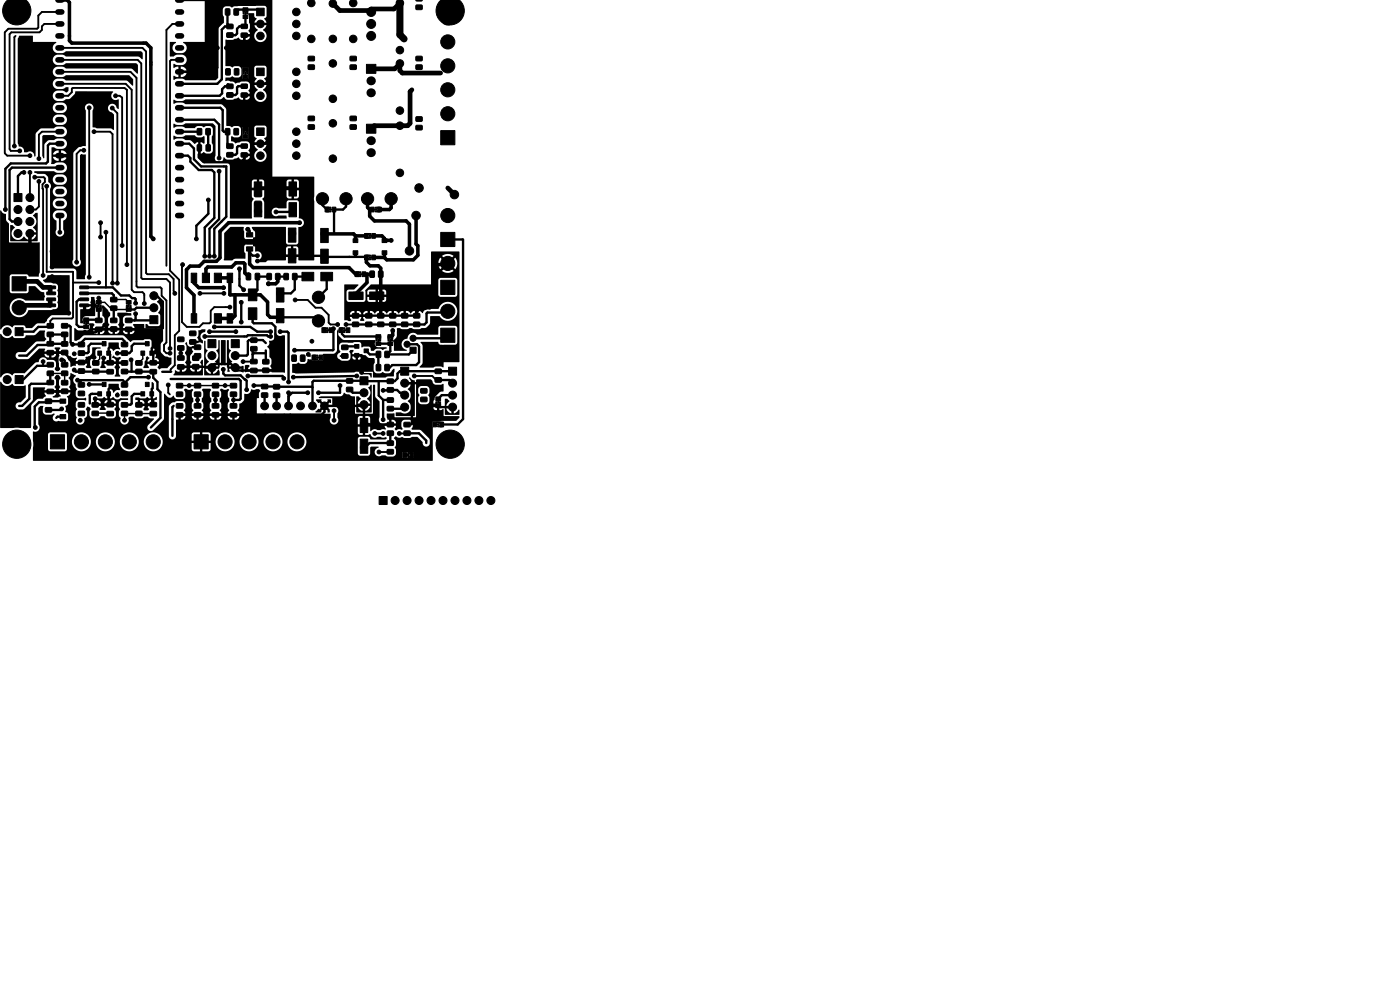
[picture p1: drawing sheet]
<svg xmlns="http://www.w3.org/2000/svg" width="297mm" height="210mm" viewBox="0 0 297 210" stroke-linecap="round" stroke-linejoin="round" font-family="sans-serif">
<g fill="#000" stroke="#000" stroke-width=".21">
<path d="M88.2 -.1l1.4 .1-.2 .2h-1zM1.2 .4l.5-.5h3.7a3 3 0 0 1 .5 4.3 3 3 0 0 1-4.2 .4 3 3 0 0 1-.5-4.2zM47.8 1.9l.7-.1 .3 .2v1l-.2 .2h-.6l-.2-.1zM47.9 14.6l.7-.1 .3 .2v1l-.2 .2h-.6l-.2-.1zM48.1 5.2l1.2-.1 .2 .3-.1 .6-.2 .1h-1l-.1-.2zM48.1 7l1.2-.1 .2 .3-.1 .6-.2 .2-1-.1-.1-.2zM48.1 17.9l1.2-.1 .2 .3-.1 .6-.2 .1h-1l-.1-.2zM48.1 19.7l1.2-.1 .2 .3-.1 .6-.2 .2-1-.1-.1-.2zM49.7 1.9l.7-.1 .2 .2v1l-.1 .2h-.7l-.2-.1zM49.7 14.6l.8-.1 .2 .2v1l-.2 .2h-.6l-.2-.1zM51.6 1.7h1v.7h-1zM51.6 1.9h.2v1h-.2z"/>
<path d="M51.6 3.2h1v.7h-1zM51.6 14.4h1v.7h-1zM51.6 14.6h.2v1h-.2zM51.6 15.9h1v.7h-1zM52 2.6h.2v1h-.2zM52 15.3h.2v1h-.2zM51.2 5.2l1.2-.1 .1 .2v.6l-.2 .2h-1l-.2-.3zM51.2 7h1.2l.1 .2v.6l-.2 .2-1-.1-.2-.2zM51.2 17.9l1.2-.1 .1 .2v.6l-.2 .2h-1l-.2-.3zM51.2 19.7h1.2l.1 .2v.6l-.2 .2-1-.1-.2-.2zM52.3 1.9h.3v1h-.3zM52.3 14.6h.3v1h-.3z"/>
<path d="M54.4 1.7h1.6v1.6h-1.6zM54.4 14.4h1.6v1.6h-1.6zM65.4 12l1.2-.1 .1 .3v.6l-.2 .1h-1l-.2-.2zM65.4 13.8h1.2l.1 .2v.6l-.2 .2-1-.1-.2-.2zM74.3 12l1.2-.1 .1 .3v.6l-.2 .1h-1l-.2-.2zM74.3 13.8h1.2l.1 .2v.6l-.2 .2-1-.1-.2-.2zM77.7 13.7h2v1.9h-2zM88.3 12l1.1-.1 .2 .3v.6l-.2 .1h-1l-.2-.2zM88.3 13.8h1.1l.2 .2v.6l-.2 .2-1-.1-.2-.2zM88.3 1.1h1.1l.2 .2v.6l-.2 .2-1-.1-.2-.2zM93.2 .4l.4-.5h3.8a3 3 0 0 1 .4 4.3 3 3 0 0 1-4.2 .4 3 3 0 0 1-.4-4.2zM41.9 27.3l.7-.1 .2 .2v1l-.1 .2h-.6l-.3-.1z"/>
<path d="M41.9 30.7h.6l.3 .1v1l-.2 .3h-.6l-.2-.2zM43.7 27.3l.7-.1 .2 .2 .1 1-.2 .2h-.6l-.3-.1zM43.7 30.7h.7l.2 .1 .1 1-.2 .3h-.6l-.2-.2zM47.8 27.3l.7-.1 .3 .2v1l-.2 .2h-.6l-.2-.1zM48.1 30.6l1.2-.1 .2 .3-.1 .6-.2 .1h-1l-.1-.2zM48.1 32.4l1.2-.1 .2 .3-.1 .6-.2 .2-1-.1-.1-.2zM49.7 27.3l.7-.1 .2 .2v1l-.1 .2h-.7l-.2-.1zM51.6 27.1h1v.7h-1zM51.6 27.3h.2v1h-.2zM51.6 28.6h1v.7h-1zM52 28h.2v1h-.2zM51.2 30.6l1.2-.1 .1 .2v.6l-.2 .2h-1l-.2-.3z"/>
<path d="M51.2 32.4h1.2l.1 .2v.6l-.2 .2-1-.1-.2-.2zM52.3 27.3h.3v1h-.3zM53.9 38.6h1.6v3h-1.6zM54.4 27.1h1.6v1.6h-1.6zM61.3 38.6h1.6v3h-1.6zM65.4 24.7l1.2-.1 .1 .3v.6l-.2 .1h-1l-.2-.2zM65.4 26.5h1.2l.1 .2v.6l-.2 .2-1-.1-.2-.2zM74.3 24.7l1.2-.1 .1 .3v.6l-.2 .1h-1l-.2-.2zM74.3 26.5h1.2l.1 .2v.6l-.2 .2-1-.1-.2-.2zM77.7 26.4h2v1.9h-2zM88.3 24.8h1.1l.2 .2v.6l-.2 .2-1-.1-.2-.2zM88.3 26.6h1.1l.2 .2v.6l-.2 .2h-1l-.2-.3z"/>
<path d="M93.5 27.7h3v3h-3zM2.6 58.7h3v3h-3zM3 41.1h1.7v1.7h-1.7zM40.6 57.9h1.1v2h-1.1zM42.9 57.9h1.5v2h-1.5zM45.5 57.9h1.5v2h-1.5zM48.2 57.9h1.2v2h-1.2zM52.3 58l.7-.1 .2 .2v1l-.1 .3h-.6l-.3-.2zM52.3 49.4h1.3v.9h-1.3zM52.3 52.4h1.3v.9h-1.3zM53.9 43h1.6v3h-1.6zM54.2 58l.7-.1 .2 .2v1l-.1 .3h-.6l-.3-.2z"/>
<path d="M54.1 42.7h1.2l.2 .2-.1 .6-.2 .2-1-.1-.2-.2zM54.1 40.8h1.2l.2 .2-.1 .6-.2 .2-1-.1-.2-.2zM52.3 50.9h1.5v-.5h3.1v1.8h-3.1v-.4h-1.5zM56.7 58h.7l.2 .1v1l-.1 .3h-.7l-.2-.2zM58.5 58h.7l.2 .1v1l-.1 .3h-.6l-.3-.2zM60.3 58h.7l.2 .1v1l-.1 .3h-.7l-.2-.2zM61.3 43h1.6v3h-1.6zM62.1 58h.7l.2 .1v1l-.1 .3h-.6l-.3-.2zM61.2 48.4h1.6v3h-1.6zM61.2 52.8h1.6v3h-1.6zM64.1 57.8h2.5v1.8h-2.5zM69 43.9h.7v1.1h-.7z"/>
<path d="M69.2 43.9h1v.3h-1zM69.2 44.7h1v.3h-1zM68 48.5h1.6v3h-1.6zM68 52.9h1.6v3h-1.6zM69.9 44.3h1v.3h-1zM70.5 43.9h.7v1.1h-.7zM68.1 57.8h2.5v1.8h-2.5zM74.9 50.7h1v.8h-1zM74.9 53.2h1v.8h-1zM75.3 57.7h.8v1h-.8zM75.6 57.7h1v.2h-1zM75.6 58.4h1v.3h-1z"/>
<path d="M76.3 58.1h1v.2h-1zM76.8 57.7h.8v1h-.8zM77.3 54.1h.8v1h-.8zM77.3 49.5h.8v1h-.8zM77.6 54.1h1v.3h-1zM77.6 54.9h1v.2h-1zM77.6 49.5h1v.3h-1zM77.6 50.3h1v.2h-1zM78.3 54.5h1v.2h-1zM78.3 49.9h1v.2h-1zM78.5 57.5h.7l.2 .1 .1 1-.2 .2-.6 .1-.2-.2zM78.9 54.1h.7v1h-.7z"/>
<path d="M78.9 49.5h.7v1h-.7zM78.6 43.9h.8v1.1h-.8zM78.9 44.3h1v.3h-1zM80.3 57.5h.7l.3 .1v1l-.2 .2-.6 .1-.2-.2zM79.6 44.7h1v.3h-1zM79.6 43.9h1v.3h-1zM80.1 43.9h.8v1.1h-.8zM81.1 53.2h1v.8h-1zM81.1 50.7h1v.8h-1zM93.5 49.3h3v3h-3zM3.2 69.5h1.7v1.7h-1.7zM3.2 79.7h1.7v1.7h-1.7z"/>
<path d="M9.9 60.7h1.8l.1 .5h-1.8zM9.9 62l1.8-.1 .1 .5-1.8 .1zM9.9 63.2h1.8l.1 .5-1.8 .1zM9.9 64.5h1.8l.1 .5-1.8 .1zM10 68.7l1.2-.1 .2 .3-.1 .6-.2 .1h-1l-.1-.2zM10 70.5l1.2-.1 .2 .3-.1 .6-.2 .2-1-.1-.1-.2zM10 76.9h1.2l.2 .2-.1 .6-.2 .2h-1l-.1-.3zM10 78.8l1.2-.1 .2 .2-.1 .7-.2 .1h-1l-.1-.2zM10 72.5l1.2-.1 .2 .3v.6l-.3 .1h-1l-.2-.2zM10 74.4l1.2-.1 .2 .3v.6l-.3 .1h-1l-.2-.2zM13.1 72.5h1.2l.1 .2v.6l-.2 .2-1-.1-.2-.2zM13.1 74.3h1.2l.1 .2v.6l-.2 .2h-1l-.2-.3z"/>
<path d="M13.1 76.9h1.2l.1 .2v.6l-.2 .2h-1l-.2-.3zM13.1 78.8l1.2-.1 .1 .2v.7l-.2 .1h-1l-.2-.2zM13.1 68.7l1.2-.1 .1 .3v.6l-.2 .1h-1l-.2-.2zM13.1 70.5l1.2-.1 .1 .3v.6l-.2 .2-1-.1-.2-.2zM16.6 78.3l1.2-.1 .2 .3v.6l-.3 .1h-1l-.1-.2zM16.6 76.5l1.2-.1 .2 .2v.6l-.3 .2h-1l-.1-.2zM16.9 64.5h1.8l.1 .5-1.8 .1zM16.9 63.2h1.8l.1 .5-1.8 .1zM16.9 62l1.8-.1 .1 .5-1.8 .1zM16.9 60.7h1.8l.1 .5h-1.8zM16.6 72.6h1.2l.2 .2v.6l-.3 .2h-1l-.1-.3zM16.6 74.5l1.2-.1 .2 .2v.7l-.3 .1h-1l-.1-.2z"/>
<path d="M17.8 67.4h1v.8h-1zM17.8 67.7h.2v1h-.2zM17.8 69h1v.7h-1zM18.2 68.4h.2v1h-.2zM18.5 67.7h.3v1h-.3zM19.7 78.4l1.2-.1 .1 .2v.7l-.2 .1h-1l-.2-.2zM19.7 76.5h1.2l.1 .2v.6l-.2 .2h-1l-.2-.3zM20.4 64.8h.3v1h-.3zM20.9 64.1h.2v1h-.2zM20.3 67.5h1.2l.2 .2v.6l-.3 .2-1-.1-.2-.2zM20.3 69.4h1.2l.2 .2v.6l-.3 .2-1-.1-.2-.2zM20.4 65.3h1.1v.7h-1.1z"/>
<path d="M21.2 64.8h.3v1h-.3zM20.4 63.8h1.1v.7h-1.1zM20.7 74.5h.8v.9h-.8zM21.7 72.5h.8v.9h-.8zM22.7 78.4h1.2l.2 .2v.6l-.3 .1h-1l-.2-.2zM22.7 76.5h1.2l.2 .2v.6l-.3 .1h-1l-.2-.2zM22.6 74.5h.8v.9h-.8zM23.5 63.1h1.2l.1 .2v.6l-.2 .2-1-.1-.2-.2zM23.5 64.9h1.2l.1 .2v.6l-.2 .2h-1l-.2-.3zM23.5 67.5h1.2l.1 .2v.6l-.2 .2h-1l-.2-.3zM23.5 69.4l1.2-.1 .1 .2v.7l-.2 .1h-1l-.2-.2zM25.8 74.5l1.2-.1 .1 .2v.7l-.2 .1h-1l-.2-.2z"/>
<path d="M25.8 72.6h1.2l.1 .2v.6l-.2 .2h-1l-.2-.3zM25.8 78.4l1.2-.1 .1 .2v.7l-.2 .1h-1l-.2-.2zM25.8 76.5h1.2l.1 .2v.6l-.2 .2h-1l-.2-.3zM26.8 64.8h.3v1h-.3zM27.2 64.1h.2v1h-.2zM26.7 67.5h1.2l.1 .2v.6l-.2 .2-1.1-.1-.1-.2zM26.7 69.4h1.2l.1 .2v.6l-.2 .2-1.1-.1-.1-.2zM26.8 65.3h1v.7h-1zM27.6 64.8h.2v1h-.2zM26.8 63.8h1v.7h-1zM28.8 78.4l1.2-.1 .2 .2-.1 .7-.2 .1h-1l-.1-.2zM28.8 76.5h1.2l.2 .2-.1 .6-.2 .2h-1l-.1-.3z"/>
<path d="M29.9 74.5h.8v.9h-.8zM30.8 72.5h.8v.9h-.8zM31.9 78.4h1.2l.1 .2v.6l-.2 .1h-1.1l-.1-.2zM31.9 76.5h1.2l.1 .2v.6l-.2 .1h-1.1l-.1-.2zM31.8 74.5h.8v.9h-.8zM31.8 67h1.7v1.7h-1.7zM37.7 71.5h1.2l.2 .2-.1 .6-.2 .2h-1l-.1-.3zM37.7 73.4l1.2-.1 .2 .2-.1 .7-.2 .1h-1l-.1-.2zM37.7 75.5h1.2l.2 .2v.6l-.3 .1h-1l-.2-.2zM37.7 77.4h1.2l.2 .2v.6l-.3 .1h-1l-.2-.2zM40.6 66.5h1.1v2h-1.1zM40.3 70.3l1.1-.1 .2 .3v.6l-.3 .1h-1l-.1-.2z"/>
<path d="M40.3 72.1l1.1-.1 .2 .3v.6l-.3 .2-1-.1-.1-.2zM41.3 75h1.2l.1 .2v.6l-.2 .2h-1l-.2-.3zM41.3 73.2h1.2l.1 .2v.6l-.2 .2h-1l-.2-.3zM40.9 75.5h1.2l.1 .2v.6l-.2 .2h-1l-.2-.3zM40.9 77.4l1.2-.1 .1 .2v.7l-.2 .1h-1l-.2-.2zM44.1 72h1.7v1.7h-1.7zM45.5 66.5h1.5v2h-1.5zM48.2 66.5h1.2v2h-1.2zM49.1 72h1.7v1.7h-1.7zM53.2 71.7h1.2l.1 .2v.6l-.2 .2h-1l-.2-.3zM53.2 73.5h1.2l.1 .2v.6l-.2 .2h-1l-.2-.3zM53.2 76.3l1.2-.1 .2 .2v.6l-.3 .2h-1l-.2-.3z"/>
<path d="M53.2 78.2l1.2-.1 .2 .2v.6l-.3 .2h-1l-.2-.3zM52.7 65.3h1.8v2.5h-1.8zM52.7 61.3h1.8v2.5h-1.8zM55.8 76.3l1.1-.1 .2 .3v.6l-.3 .1h-1l-.1-.2zM55.8 78.1h1.1l.2 .2v.6l-.3 .2h-1l-.1-.3zM58.6 61.1h1.6v3h-1.6zM58.6 65.5h1.6v3h-1.6zM61.9 75.4l.8-.1 .2 .1v1l-.2 .3h-.6l-.2-.2zM63.8 75.4l.7-.1 .2 .1v1l-.1 .3h-.6l-.3-.2zM66.2 75.3h.7v1h-.7zM66.4 75.3h1v.3h-1zM66.4 76.1h1v.2h-1z"/>
<path d="M67.1 75.7h1v.2h-1zM67.7 75.3h.8v1h-.8zM68.3 69.5h.7v1h-.7zM68.5 69.5h1v.3h-1zM68.5 70.3h1v.2h-1zM69.2 69.9h1v.2h-1zM69.8 69.5h.8v1h-.8zM71.9 69.5h.8v1h-.8zM72.2 69.5h1v.3h-1zM72.2 70.3h1v.2h-1zM72.5 75.1l1.2-.1 .2 .2-.1 .7-.2 .1h-1l-.1-.2zM72.5 73.2h1.2l.2 .2-.1 .6-.2 .2h-1l-.1-.3z"/>
<path d="M72.9 69.9h1v.2h-1zM73.5 69.5h.7v1h-.7zM75.2 73.1h.9v.8h-.9zM75.2 75h.9v.8h-.9zM74.8 66.5h1.2l.1 .2v.6l-.2 .2h-1l-.2-.3zM74.8 68.4l1.2-.1 .1 .2v.7l-.2 .1h-1l-.2-.2zM74 61.9h3v1.6h-3zM77.2 74h.9v.8h-.9zM77.6 66.5h1.2l.1 .2v.6l-.2 .2h-1l-.2-.3zM77.6 68.4l1.2-.1 .1 .2v.7l-.2 .1h-1l-.2-.2zM79.8 71h1v.8h-1zM79.8 71.3h.2v1h-.2z"/>
<path d="M79.8 72.5h1v.8h-1zM79.8 74.6l.8-.1 .2 .1v1l-.2 .3h-.6l-.2-.2zM80.2 72h.2v1h-.2zM80.5 71.3h.3v1h-.3zM79.8 77.4l.8-.1 .2 .1v1l-.2 .3h-.6l-.2-.2zM80.1 66.5h1.2l.2 .2v.6l-.3 .2h-1l-.1-.3zM80.1 68.4l1.2-.1 .2 .2v.7l-.3 .1h-1l-.1-.2zM78.4 61.9h3v1.6h-3zM81.7 74.6l.7-.1 .2 .1v1l-.1 .3h-.6l-.3-.2zM82.3 71h1v.8h-1zM82.3 71.3h.2v1h-.2zM82.3 72.5h1v.8h-1z"/>
<path d="M81.7 77.4l.7-.1 .2 .1v1l-.1 .3h-.6l-.3-.2zM82.7 72h.2v1h-.2zM83.1 71.3h.2v1h-.2zM82.7 66.5h1.2l.1 .2v.6l-.2 .2h-1l-.2-.3zM82.7 68.4l1.2-.1 .1 .2v.7l-.2 .1h-1l-.2-.2zM85 77.9h1.7v1.7h-1.7zM85.2 66.5h1.2l.2 .2-.1 .6-.2 .2h-1l-.1-.3zM85.2 68.4l1.2-.1 .2 .2-.1 .7-.2 .1h-1l-.1-.2zM87 73.6h1.3v1.3h-1.3zM87.8 66.5h1.1l.2 .2v.6l-.3 .2h-1l-.1-.3zM87.8 68.4l1.1-.1 .2 .2v.7l-.3 .1h-1l-.1-.2zM92.3 78.3h1.2l.2 .2-.1 .6-.2 .2h-1l-.1-.3z"/>
<path d="M95.2 77.9h1.7v1.7h-1.7zM93.5 59.5h3v3h-3zM93.5 69.6h3v3h-3zM9.7 86.5l1.1-.1 .2 .3v.6l-.3 .2-1-.1-.1-.2zM9.7 84.7l1.1-.1 .2 .3v.6l-.3 .1h-1l-.1-.2zM10.7 92.2h3v3h-3zM10 80.7h1.2l.2 .2v.6l-.3 .1h-1l-.2-.2zM10 82.6h1.2l.2 .2v.6l-.3 .1h-1l-.2-.2zM12.7 84.6h1.2v.9h-1.2zM12.7 87.9h1.2v.9h-1.2zM13.1 80.7h1.2l.1 .2v.6l-.2 .2h-1l-.2-.3zM13.1 82.6l1.2-.1 .1 .2v.7l-.2 .1h-1l-.2-.2z"/>
<path d="M16.6 87.3l1.2-.1 .2 .2v.7l-.3 .1h-1l-.1-.2zM16.6 85.4h1.2l.2 .2v.6l-.3 .2h-1l-.1-.3zM16.6 81.2l1.2-.1 .2 .3v.6l-.3 .1h-1l-.1-.2zM16.6 83h1.2l.2 .2v.6l-.3 .2h-1l-.1-.3zM19.6 87.3l1.1-.1 .2 .2v.7l-.3 .1h-1l-.1-.2zM19.6 85.4h1.1l.2 .2v.6l-.3 .2h-1l-.1-.3zM20.7 83.1h.8v.9h-.8zM21.7 81.1h.8v.9h-.8zM22.7 87.3h1.2l.2 .2v.6l-.3 .1h-1l-.2-.2zM22.7 85.4h1.2l.2 .2v.6l-.3 .1h-1l-.2-.2zM22.6 83.1h.8v.9h-.8zM25.8 83h1.2l.1 .2v.6l-.2 .2h-1l-.2-.3z"/>
<path d="M25.8 81.2l1.2-.1 .1 .3v.6l-.2 .1h-1l-.2-.2zM25.8 87.3l1.2-.1 .1 .2v.7l-.2 .1h-1l-.2-.2zM25.8 85.4h1.2l.1 .2v.6l-.2 .2h-1l-.2-.3zM28.8 87.3l1.2-.1 .2 .2-.1 .7-.2 .1h-1l-.1-.2zM28.8 85.4h1.2l.2 .2-.1 .6-.2 .2h-1l-.1-.3zM29.9 83.1h.8v.9h-.8zM30.8 81.1h.8v.9h-.8zM31.9 87.3h1.2l.1 .2v.6l-.2 .1h-1.1l-.1-.2zM31.9 85.4h1.2l.1 .2v.6l-.2 .1h-1.1l-.1-.2zM31.8 83.1h.8v.9h-.8zM37.5 81.4l1.1-.1 .2 .3v.6l-.2 .1h-1l-.2-.2zM37.5 83.2l1.1-.1 .2 .3v.6l-.2 .2-1-.1-.2-.2z"/>
<path d="M37.4 85.7l1.3-.1 .1 .2v.6l-.2 .2h-1.1l-.1-.3zM37.4 87.6l1.3-.1 .1 .2v.6l-.2 .2h-1.1l-.1-.3zM41.2 92.2h3v3h-3zM41.3 81.4l1.2-.1 .1 .3v.6l-.2 .1h-1l-.2-.2zM41.3 83.2l1.2-.1 .1 .3v.6l-.2 .2-1-.1-.2-.2zM41.3 85.7l1.2-.1 .1 .2v.6l-.2 .2h-1.1l-.1-.3zM41.3 87.6l1.2-.1 .1 .2v.6l-.2 .2h-1.1l-.1-.3zM45.1 81.4l1.2-.1 .1 .3v.6l-.2 .1h-1l-.2-.2zM45.1 83.2l1.2-.1 .1 .3v.6l-.2 .2-1-.1-.2-.2zM45.1 85.7l1.2-.1 .1 .2v.6l-.2 .2h-1.1l-.1-.3zM45.1 87.6l1.2-.1 .1 .2v.6l-.2 .2h-1.1l-.1-.3zM48.9 81.4l1.2-.1 .1 .3v.6l-.2 .1h-1l-.2-.2z"/>
<path d="M48.9 83.2l1.2-.1 .1 .3v.6l-.2 .2-1-.1-.2-.2zM48.9 85.7l1.2-.1 .2 .2-.1 .6-.2 .2h-1l-.2-.3zM48.9 87.6l1.2-.1 .2 .2-.1 .6-.2 .2h-1l-.2-.3zM55.5 81.6l1.2-.1 .1 .2v.7l-.2 .1h-1l-.2-.2zM55.5 83.4l1.2-.1 .1 .3v.6l-.2 .1h-1l-.2-.2zM58 81.6l1.2-.1 .2 .3v.6l-.3 .2-1-.1-.1-.2zM58 83.4h1.2l.2 .2v.6l-.3 .2h-1l-.1-.3zM73.5 82.2l1.2-.1 .2 .3-.1 .6-.2 .1h-1l-.1-.2zM73.5 80.4l1.2-.1 .2 .2-.1 .7-.2 .1h-1l-.1-.2zM76.4 79.9h1.7v1.7h-1.7zM76.4 93.2h1.6v3h-1.6zM76.4 88.8h1.6v3h-1.6z"/>
<path d="M82.2 91.5l1.1-.1 .2 .2v.7l-.2 .1h-1l-.2-.2zM82.2 89.6h1.1l.2 .2v.6l-.2 .2h-1l-.2-.3zM82.2 95.4l1.1-.1 .2 .3v.6l-.2 .1h-1l-.2-.2zM82.2 93.6l1.1-.1 .2 .2v.7l-.2 .1h-1l-.2-.2zM82.2 84.4h1.1l.2 .2v.6l-.2 .2h-1l-.2-.3zM82.2 86.2h1.1l.2 .2v.6l-.2 .2h-1l-.2-.3zM82.2 80.4h1.1l.2 .2v.6l-.2 .2h-1l-.2-.3zM82.2 82.3l1.1-.1 .2 .2v.7l-.2 .1h-1l-.2-.2zM85.7 91.5l1.2-.1 .2 .2-.1 .7-.2 .1h-1l-.1-.2zM85.7 89.6h1.2l.2 .2-.1 .6-.2 .2h-1l-.1-.3zM85.5 96h.7v1h-.7zM85.8 96.4h1v.2h-1z"/>
<path d="M86.5 96.8h1v.2h-1zM86.5 96h1v.3h-1zM87 96h.8v1h-.8zM89.3 82.5l1.2-.1 .1 .2v.7l-.2 .1h-1l-.2-.2zM89.3 84.3l1.2-.1 .1 .3v.6l-.2 .1h-1l-.2-.2zM91.8 89.5h.8v1.1h-.8zM92.5 85.2h.2v1h-.2zM92.9 84.5h.2v1h-.2zM92.1 89.9h1v.2h-1zM92.3 80.2l1.2-.1 .2 .2-.1 .6-.2 .2h-1l-.1-.2zM92.5 85.7h1v.8h-1zM93.2 85.2h.3v1h-.3z"/>
<path d="M92.5 84.2h1v.8h-1zM92.8 90.3h1v.3h-1zM92.8 89.5h1v.3h-1zM93.3 89.5h.8v1.1h-.8zM80.4 105.3h1.7v1.7h-1.7z"/>
<circle cx="46.1" cy="10.2" r=".4"/>
<circle cx="48" cy="10.2" r=".4"/>
<circle cx="55.2" cy="5.1" r=".8"/>
<circle cx="55.2" cy="7.6" r=".8"/>
<circle cx="55.2" cy="17.8" r=".8"/>
<circle cx="62.9" cy="17.8" r=".8"/>
<circle cx="62.9" cy="7.6" r=".8"/>
<circle cx="62.9" cy="2.5" r=".8"/>
<circle cx="62.9" cy="15.2" r=".8"/>
<circle cx="62.9" cy="5.1" r=".8"/>
<circle cx="66" cy=".7" r=".79"/>
<circle cx="66" cy="8.3" r=".8"/>
<circle cx="70.6" cy=".8" r=".8"/>
<circle cx="70.6" cy="13.5" r=".8"/>
<circle cx="70.6" cy="8.3" r=".8"/>
<circle cx="74.9" cy=".7" r=".79"/>
<circle cx="74.9" cy="8.3" r=".8"/>
<circle cx="78.7" cy="7.6" r=".95"/>
<circle cx="78.7" cy="5.1" r=".95"/>
<circle cx="78.7" cy="2.5" r=".95"/>
<circle cx="84.8" cy=".7" r=".79"/>
<circle cx="84.8" cy="13.5" r=".8"/>
<circle cx="84.8" cy="10.6" r=".8"/>
<circle cx="95" cy="3.8" r="1.5"/>
<circle cx="95" cy="19" r="1.5"/>
<circle cx="95" cy="8.9" r="1.5"/>
<circle cx="95" cy="14" r="1.5"/>
<circle cx="3" cy="31" r=".4"/>
<circle cx="4.2" cy="32" r=".4"/>
<circle cx="5.1" cy="36.6" r=".4"/>
<circle cx="6.4" cy="36.6" r=".4"/>
<circle cx="6.4" cy="33" r=".4"/>
<circle cx="7.4" cy="37.6" r=".4"/>
<circle cx="8.3" cy="38.5" r=".4"/>
<circle cx="8.3" cy="33.7" r=".4"/>
<circle cx="9.9" cy="39.5" r=".4"/>
<circle cx="17.8" cy="31.9" r=".4"/>
<circle cx="18.9" cy="22.9" r=".4"/>
<circle cx="19.9" cy="27.9" r=".4"/>
<circle cx="23.8" cy="22.9" r=".4"/>
<circle cx="24.5" cy="20.3" r=".4"/>
<circle cx="46.5" cy="36.3" r=".4"/>
<circle cx="46.5" cy="33.5" r=".4"/>
<circle cx="54.7" cy="39.8" r=".76"/>
<circle cx="55.2" cy="30.5" r=".8"/>
<circle cx="55.2" cy="33" r=".8"/>
<circle cx="55.2" cy="20.3" r=".8"/>
<circle cx="62.1" cy="39.8" r=".76"/>
<circle cx="62.9" cy="33" r=".8"/>
<circle cx="62.9" cy="20.3" r=".8"/>
<circle cx="62.9" cy="27.9" r=".8"/>
<circle cx="62.9" cy="30.5" r=".8"/>
<circle cx="70.6" cy="26.2" r=".8"/>
<circle cx="70.6" cy="21" r=".8"/>
<circle cx="70.6" cy="33.7" r=".8"/>
<circle cx="84.8" cy="26.7" r=".8"/>
<circle cx="84.8" cy="23.5" r=".8"/>
<circle cx="84.8" cy="36.7" r=".8"/>
<circle cx="88.9" cy="39.9" r=".9"/>
<circle cx="95" cy="24.1" r="1.5"/>
<circle cx="1.1" cy="44.5" r=".4"/>
<circle cx="3.8" cy="47" r=".85"/>
<circle cx="3.8" cy="44.4" r=".85"/>
<circle cx="3.8" cy="49.5" r=".85"/>
<circle cx="6.3" cy="44.4" r=".85"/>
<circle cx="6.3" cy="47" r=".85"/>
<circle cx="6.3" cy="49.5" r=".85"/>
<circle cx="6.3" cy="41.9" r=".85"/>
<circle cx="6.5" cy="53" r=".4"/>
<circle cx="9.1" cy="58.4" r=".4"/>
<circle cx="11" cy="58.7" r=".4"/>
<circle cx="11" cy="53.3" r=".4"/>
<circle cx="11" cy="56.6" r=".4"/>
<circle cx="12.7" cy="49.3" r=".4"/>
<circle cx="16.3" cy="55.6" r=".4"/>
<circle cx="18.9" cy="58.8" r=".4"/>
<circle cx="21" cy="59.9" r=".4"/>
<circle cx="21.3" cy="50.3" r=".4"/>
<circle cx="21.3" cy="47.2" r=".4"/>
<circle cx="22.5" cy="49.3" r=".4"/>
<circle cx="25.9" cy="52.1" r=".4"/>
<circle cx="26.9" cy="56.1" r=".4"/>
<circle cx="32.5" cy="50.7" r=".4"/>
<circle cx="38.7" cy="56.1" r=".4"/>
<circle cx="41.7" cy="50.7" r=".4"/>
<circle cx="43.4" cy="54.4" r=".4"/>
<circle cx="44.2" cy="42.4" r=".4"/>
<circle cx="44.4" cy="54.4" r=".4"/>
<circle cx="45.5" cy="54.4" r=".4"/>
<circle cx="50.8" cy="57" r=".4"/>
<circle cx="52.6" cy="48.6" r=".4"/>
<circle cx="54.6" cy="55.4" r=".4"/>
<circle cx="54.6" cy="54.2" r=".4"/>
<circle cx="54.7" cy="44.8" r=".76"/>
<circle cx="58.5" cy="45" r=".4"/>
<circle cx="62" cy="54.6" r=".76"/>
<circle cx="62" cy="49.5" r=".76"/>
<circle cx="62.1" cy="44.8" r=".76"/>
<circle cx="63.6" cy="47.2" r=".4"/>
<circle cx="68.4" cy="42.2" r="1.3"/>
<circle cx="68.8" cy="54.7" r=".76"/>
<circle cx="68.8" cy="49.6" r=".76"/>
<circle cx="73.4" cy="42.2" r="1.3"/>
<circle cx="78" cy="42.2" r="1.3"/>
<circle cx="83" cy="42.2" r="1.3"/>
<circle cx="83" cy="51" r=".4"/>
<circle cx="86.9" cy="53.2" r=".9"/>
<circle cx="88.3" cy="45.7" r=".9"/>
<circle cx="95" cy="55.9" r="1.5"/>
<circle cx="95" cy="45.7" r="1.5"/>
<circle cx="96.4" cy="41.3" r=".9"/>
<circle cx="1.5" cy="70.4" r=".85"/>
<circle cx="4.1" cy="65.3" r="1.5"/>
<circle cx="9.1" cy="76.7" r=".4"/>
<circle cx="12.2" cy="78.2" r=".4"/>
<circle cx="13.1" cy="76.3" r=".4"/>
<circle cx="14.6" cy="66.4" r=".4"/>
<circle cx="15.4" cy="73.1" r=".4"/>
<circle cx="15.7" cy="78.5" r=".4"/>
<circle cx="15.7" cy="75.1" r=".4"/>
<circle cx="18" cy="70.5" r=".4"/>
<circle cx="18" cy="66.5" r=".4"/>
<circle cx="19.9" cy="75.8" r=".4"/>
<circle cx="21" cy="63.2" r=".4"/>
<circle cx="22" cy="75.9" r=".4"/>
<circle cx="22.2" cy="69" r=".4"/>
<circle cx="23.9" cy="60.1" r=".4"/>
<circle cx="24.9" cy="60.1" r=".4"/>
<circle cx="24.9" cy="74.9" r=".4"/>
<circle cx="27.8" cy="76.3" r=".4"/>
<circle cx="28.8" cy="64.3" r=".4"/>
<circle cx="28.8" cy="66.5" r=".4"/>
<circle cx="30.6" cy="64.4" r=".4"/>
<circle cx="32.6" cy="62.7" r=".85"/>
<circle cx="32.6" cy="65.3" r=".85"/>
<circle cx="34.5" cy="77" r=".4"/>
<circle cx="36.1" cy="73.9" r=".4"/>
<circle cx="36.1" cy="74.9" r=".4"/>
<circle cx="37.1" cy="62.2" r=".4"/>
<circle cx="38.4" cy="74.9" r=".4"/>
<circle cx="42.4" cy="62.2" r=".4"/>
<circle cx="43.4" cy="71.4" r=".4"/>
<circle cx="44.4" cy="70.4" r=".4"/>
<circle cx="45" cy="75.4" r=".85"/>
<circle cx="45" cy="78" r=".85"/>
<circle cx="45.5" cy="69.3" r=".4"/>
<circle cx="47.4" cy="78.4" r=".4"/>
<circle cx="47.4" cy="61" r=".4"/>
<circle cx="47.5" cy="62.2" r=".4"/>
<circle cx="48.8" cy="65.2" r=".4"/>
<circle cx="49.9" cy="78" r=".85"/>
<circle cx="49.9" cy="75.4" r=".85"/>
<circle cx="50" cy="70.4" r=".4"/>
<circle cx="51.2" cy="64.1" r=".4"/>
<circle cx="51.2" cy="68.3" r=".4"/>
<circle cx="51.6" cy="76.7" r=".4"/>
<circle cx="51.7" cy="61.5" r=".4"/>
<circle cx="52.6" cy="79.8" r=".4"/>
<circle cx="57" cy="60.2" r=".4"/>
<circle cx="57.4" cy="71.4" r=".4"/>
<circle cx="57.4" cy="70.4" r=".4"/>
<circle cx="59.4" cy="67.3" r=".76"/>
<circle cx="59.4" cy="62.2" r=".76"/>
<circle cx="59.4" cy="70.4" r=".4"/>
<circle cx="62.5" cy="74.3" r=".4"/>
<circle cx="62.6" cy="63.6" r=".4"/>
<circle cx="65.4" cy="75.2" r=".4"/>
<circle cx="66.2" cy="72.4" r=".4"/>
<circle cx="67.6" cy="63.1" r="1.3"/>
<circle cx="67.6" cy="68.1" r="1.3"/>
<circle cx="70.7" cy="69.7" r=".4"/>
<circle cx="71.6" cy="68.8" r=".4"/>
<circle cx="73.4" cy="68.8" r=".4"/>
<circle cx="75.2" cy="62.7" r=".76"/>
<circle cx="75.7" cy="79.8" r=".4"/>
<circle cx="76.7" cy="79" r=".4"/>
<circle cx="80.3" cy="62.7" r=".76"/>
<circle cx="83.3" cy="70.1" r=".4"/>
<circle cx="86.4" cy="73" r=".65"/>
<circle cx="87.6" cy="71.8" r=".65"/>
<circle cx="87.9" cy="79.8" r=".4"/>
<circle cx="90.2" cy="65.3" r=".4"/>
<circle cx="95" cy="66" r="1.5"/>
<circle cx="1.5" cy="80.5" r=".85"/>
<circle cx="3.6" cy="94.2" r="3"/>
<circle cx="7.5" cy="90.7" r=".4"/>
<circle cx="12.2" cy="80" r=".4"/>
<circle cx="12.2" cy="83.1" r=".4"/>
<circle cx="13.1" cy="86.7" r=".4"/>
<circle cx="16.4" cy="80.6" r=".4"/>
<circle cx="17" cy="89.2" r=".4"/>
<circle cx="17.3" cy="93.7" r="1.5"/>
<circle cx="18.9" cy="81.5" r=".4"/>
<circle cx="20.2" cy="84.6" r=".4"/>
<circle cx="22.4" cy="93.7" r="1.5"/>
<circle cx="24.9" cy="83.8" r=".4"/>
<circle cx="26.4" cy="89.2" r=".4"/>
<circle cx="27.4" cy="93.7" r="1.5"/>
<circle cx="31.1" cy="85.9" r=".4"/>
<circle cx="31.5" cy="80" r=".4"/>
<circle cx="32.5" cy="93.7" r="1.5"/>
<circle cx="35.7" cy="81.7" r=".4"/>
<circle cx="40" cy="85.9" r=".4"/>
<circle cx="40.1" cy="81.8" r=".4"/>
<circle cx="41.9" cy="84.8" r=".4"/>
<circle cx="45.7" cy="84.8" r=".4"/>
<circle cx="47.8" cy="81.8" r=".4"/>
<circle cx="47.8" cy="93.7" r="1.5"/>
<circle cx="49.5" cy="84.8" r=".4"/>
<circle cx="52.3" cy="82.7" r=".4"/>
<circle cx="52.8" cy="93.7" r="1.5"/>
<circle cx="53.8" cy="81.8" r=".4"/>
<circle cx="56.1" cy="86.1" r=".82"/>
<circle cx="57.9" cy="93.7" r="1.5"/>
<circle cx="58.7" cy="86.1" r=".82"/>
<circle cx="60.2" cy="80.3" r=".4"/>
<circle cx="61.2" cy="86.1" r=".82"/>
<circle cx="61.2" cy="83.3" r=".4"/>
<circle cx="61.2" cy="81" r=".4"/>
<circle cx="61.2" cy="86.1" r=".4"/>
<circle cx="62.2" cy="80" r=".4"/>
<circle cx="63" cy="93.7" r="1.5"/>
<circle cx="63.8" cy="86.1" r=".82"/>
<circle cx="65.3" cy="83.3" r=".4"/>
<circle cx="66.3" cy="86.1" r=".82"/>
<circle cx="67.6" cy="83.3" r=".4"/>
<circle cx="68.8" cy="86.1" r=".82"/>
<circle cx="70.9" cy="87.1" r=".4"/>
<circle cx="70.9" cy="89.2" r=".4"/>
<circle cx="72.1" cy="81.8" r=".4"/>
<circle cx="77.2" cy="89.9" r=".76"/>
<circle cx="77.2" cy="95" r=".76"/>
<circle cx="77.2" cy="85.9" r=".85"/>
<circle cx="77.2" cy="83.3" r=".85"/>
<circle cx="79.5" cy="91.9" r=".4"/>
<circle cx="80.4" cy="95.9" r=".4"/>
<circle cx="81.3" cy="89" r=".4"/>
<circle cx="81.3" cy="82.8" r=".4"/>
<circle cx="81.3" cy="91.9" r=".4"/>
<circle cx="84.7" cy="91.9" r=".4"/>
<circle cx="85.9" cy="83.8" r=".85"/>
<circle cx="85.9" cy="86.4" r=".85"/>
<circle cx="85.9" cy="81.3" r=".85"/>
<circle cx="90.2" cy="81.3" r=".4"/>
<circle cx="95.5" cy="94.2" r="3"/>
<circle cx="96" cy="81.3" r=".85"/>
<circle cx="96" cy="86.4" r=".85"/>
<circle cx="96" cy="83.8" r=".85"/>
<circle cx="83.8" cy="106.2" r=".85"/>
<circle cx="86.4" cy="106.2" r=".85"/>
<circle cx="88.9" cy="106.2" r=".85"/>
<circle cx="91.4" cy="106.2" r=".85"/>
<circle cx="94" cy="106.2" r=".85"/>
<circle cx="96.5" cy="106.2" r=".85"/>
<circle cx="99.1" cy="106.2" r=".85"/>
<circle cx="101.6" cy="106.2" r=".85"/>
<circle cx="104.1" cy="106.2" r=".85"/>
</g>
<path d="M78.7 17.1h.1M78.7 19.7h.1M78.7 29.8h.1M78.7 32.4h.1" fill="none" stroke="#000" stroke-width="1.9"/>
<g fill="none" stroke="#000" stroke-width="1.2">
<path d="M12.3 0h.8M12.3 2.5h.8M12.3 5.1h.8M12.3 7.6h.8M12.3 10.2h.8M12.3 12.7h.8M12.3 15.2h.8M12.3 17.8h.8M37.7 0h.8M37.7 2.5h.8M37.7 5.1h.8M37.7 7.6h.8"/>
<path d="M37.7 10.2h.8M37.7 12.7h.8M37.7 15.2h.8M37.7 17.8h.8M12.3 20.3h.8M12.3 22.9h.8M12.3 25.4h.8M12.3 27.9h.8M12.3 30.5h.8M12.3 33h.8M12.3 35.6h.8M12.3 38.1h.8"/>
<path d="M37.7 20.3h.8M37.7 22.9h.8M37.7 25.4h.8M37.7 27.9h.8M37.7 30.5h.8M37.7 33h.8M37.7 35.6h.8M37.7 38.1h.8M12.3 40.6h.8M12.3 43.2h.8M12.3 45.7h.8M37.7 40.6h.8"/>
<path d="M37.7 43.2h.8M37.7 45.7h.8"/>
</g>
<g fill="none" stroke="#000" stroke-width=".3">
<path d="M10.7 79.2h3v2M18.1 64.8h.6M21 64.1h1.2l1.3 1.3h.6l.3 .3h2.9M21.1 74.9v1.2l-.8 .9h.3l.2-.3M24.1 69.8l.1 .1M24.1 63.5h2.6l.6 .6M30.3 74.9v1.2l-.8 .9M36.2 78.9h.2M20.1 87.6h3.3M23.3 85.8l.1 .1M32.2 83.6v1.9l.3 .4h-3M32.5 87.7h-6.1v1.5"/>
<path d="M38.1 81.8h11.4M41.9 83.7v2.4M49.5 83.7v2.4"/>
</g>
<g fill="none" stroke="#000" stroke-width=".5">
<path d="M38.1 0h7.6l.4 .4v14l-.9 .8h-7.1M48 10.2h8.3l.7 .7v18.7l-.9 .9h-2.3l-.2 .2v1.8l-.4 .4h-1.4v6.2l1 1h1.9M48.3 2.5v2.6l.5 .5M48.3 17.9l.5 .4h-1.1l-.6 .6v.9l-.5 .5h-8.5M48.8 5.6h-1.1l-.6 .7v10.5l-1 1h-8M50.1 2.5l.5-.5h4.1l.5 .5M52.1 3.6v1.7l-.3 .3h-1l-.5 .5v1l-.4 .4h-1.1M52.1 18l-.3 .3h-1.3l-.2 .2v1.3l-.4 .4h-1.1M55.2 5.1h-1.4l-.2 .2v1.8l-.4 .4h-1.4v2.4l-.2 .3M57 17l-.7 .8h-2.5l-.2 .2v1.6l-.6 .6h-1.2M70.6 .8v.5M5.1 36.6h-.5l-.8 .7v4.6"/>
<path d="M12.7 30.5h-2.2l-.3 .4v3.4l-.4 .4h-7.5l-1.2 1.1v8.7M12.7 35.6h-10.2l-.5 .5v10.4l.5 .5h1.3M38.1 33h1.8l.5 .5v.8l1.8 1.8h2.8l.5 .5v9.6l-2.1 2.1v6.1M38.1 30.5h2l1 1v2.3l1.6 1.5h5.3v10.7l-2.5 2.5v5.9M38.1 22.9h8.6l.5 .5v4.3l.3 .2h.8v2.6l.5 .5M38.1 27.9h4.2M38.1 25.4h7.4l1 1v7.1M42.3 31.4v2l1 1h7.8l.7-.7M44.2 27.9v3.5M46.5 36.3v10.2l-2.1 2v5.9M52.1 30.7l-.3 .3h-1.3l-.2 .2v1.3l-.4 .4h-1.1M54.7 39.8h7.4"/>
<path d="M44.2 42.4v2.9l-2.5 2.6v2.8M50.8 57v3.6l.9 .9M52.6 48.6l.4 .4v.8M53 52.8v.8l.6 .6h1M53 51.3h2.9l.4 .4v2l.5 .6M56.8 54.3h11.9l.3 .2h8.6l.1 .1M56.8 54.3v.5l-.5 .6h-1.7M57.1 58.7h-2.5v2.8l-1 1M58.9 58.7h1.8M62.1 40.1h2.6l.7 .6v13.6M62.1 44.8l-.1 .2h-3.5M65.3 58.7h-2.8v2.7l-.8 .8h-2.5"/>
<path d="M68.4 42.2v1.3l.9 1M69.1 49.4l-.3 .2M69.3 58.7v2.6l-1.7 1.8M73.4 42.2v1.6l-.6 .7h-1.9v4.8M86.5 53.2h.4M88.3 45.7l.1 .1M95 50.8l3.2 .1v38l-1.1 1.1h-3.4M10.7 74.8h3.3M10.7 71h3v1.9h-3zM10.7 79.2v2M10.9 73.2h-2.9l-2.3 2.2h-1.6M10.9 69.3h-2.8l-1 1.1h-3"/>
<path d="M10.9 77.6h-3l-3.5 3.4h-.3M12.2 74.8v3.4M13.1 76.3h.4l.2 .2v.8M13.7 74.8l2 2.1 1.7 .1M13.7 69.1h1l.3 .2v3.3l.4 .5h1.9v-.5l.7-.7h7.9l.5 .5v.7M15.6 78.5l.5 .3h7.3M15.9 74.9l-.2 .2M17.3 72.9h.1M18.1 64.8l-.1 1.7M18.1 62.2h5.6l.4 .4v.9M18.1 63.5h-1.3l-.5 .5v4.8l.5 .5h1.5M18.1 61h5.8l1.8 1.7h1.7l.6 .5h.6l.2 .2v.9"/>
<path d="M21 65.7v2.3l-.2-.2h-2.5M22 77h4.4M22.1 72.9h-2.8l-.5 .5v1.3l-.2 .2h-1.3M22.2 69l-.9 .9M23 74.9l.4 .3v1.8M24.1 65.4v2.5M26.4 78.8h6.1v1.3l.9 .9v1.6l.6 .6v5.4l-2 2.1M27.5 67.8l-.2 .2M27.8 76.3l.1 2.5M28.8 66.5v1.3l-.2 .2M31.2 72.9h-2.8l-.5 .5v1l-.4 .5h-2.6M32.6 62.7h.7l1.2 1.3v5.6l-.2 .3h-13.3l-.7 .6h-2.3"/>
<path d="M32.6 65.3h-3.6l-.4 .4h-1.3M32.6 67.8l-.1 .2h-5.2M33 69.9v4.5l-.5 .5h-.3l.3 .3v1.8h2M33 69.9h.1M34.4 78.9h1.8M38.4 73.8v2.1M43.4 71.4h8.9l.3-.3h4l.3 .3h.5M44.4 70.4h5.6M45.5 69.3h7.6l1.5 1.1h2.8M47.4 78.4v.8l.4 .4h3.3l1 .9 .2 .3v1.9M51.2 64.1v4.2M52.6 79.8h7.3l.3 .5"/>
<path d="M53.6 66.5v1.8l.2 .3h3.9l.7 .7v8.9l-.3 .4h-7.7l-1.4-1.4h-3.5l-.5 .5v.3l-.2-.2h-6.4M53.6 74v2.7M56.4 74.9h-2.6l-.2 .3M56.4 72.8l-.6-.7h-3l-.2 .3v2.8l-.3 .2h-2.5M56.4 74.3v2.4M59.2 67.3h7.6l.8 .8M59.4 70.4h1.6l.2 .2v10.4M70.7 69.7v4.5l-.1 .1h-8.1M72.5 70.8l.6 .6h7.2M75.4 67h13M75.7 73.5h-2.4l-.1 .2M75.7 79.8l-13.5 .2"/>
<path d="M77.7 74.4l.8 .8h1.8v2.8M80.3 72.9h2.5v1.6l-.7 .7M82.8 71.4h.3M86.4 73h2.1l.4 .5v3.3l-.6 .6h-5.1l-.5 .6h-.6M87.6 74.3l-.9 .9h-4.6M95 71.4l-1 1M95 71.1l-.6 .7h-6.8M95 66.3h-4.3l-.2 .2v1.9l-.5 .4h-14.6M96 78.7h-11.2l-.5 .5v1.1l-.6 .6-17.2-.1-.2 .2v5.1M10.3 85.1h.1M10.3 85.1h3M10.5 85.3h-2.2l-.9 .9v4.4l.1 .1"/>
<path d="M10.7 83h3M10.9 81.4h-4.3l-.4 .4v2.8l-1.5 1.5h-.6M12.2 80v3M13.1 86.7l-.2 .3h-2.6M13.3 88.4h-1.1l-.3 .2M16.4 80.6h9.6l.4 .4v.6M17.3 80.6l-.3 .3v.7M18.7 81.5l3.4 .1M21.1 83.6h-1.8l-.3 .2v1.8M23 83.6v1.9l.4 .4h-3.2v-1.3M25 83.5l-.1 .3M30.3 83.6h-1.8l-.6 .5v1.5l-.2 .3h-1.3"/>
<path d="M31.5 80h-3.8l-1.3 1.3M36.2 80.4h14.5l.4 .4v3.8l-.3 .2h-1.3M36.8 86.1l-.2 .3v6.1M40 85.7l-.1 2.3M41.9 83.7v2.4M45.7 83.7v2.4M53.8 81.8h2.1l.2 .2h10.1l.1 .2M56.1 83.8v2.3M56.2 88l.3 .3M58.7 83.9v2.2M61.2 83.3v2.8M61.6 88h.1"/>
<path d="M65.3 83.3h-3.3l-.8 .8M68.8 85.9v1.5l-.6 .6h-30.1M68.8 86.1h8.2l.2-.2v4M68.8 86.3l.4 .3M72.1 81.8v1.5h-4.5M74.2 82.6l.6 .7h2.4M78.2 89.9l-.1 .1M80.3 80.9v3l1 .9M81.3 82.8l2.9-.1 .6 .6h.5l.6 .5M81.3 84.8v4.2M81.3 84.8h1.5M82.8 90h-5.2l-.4 .4"/>
<path d="M82.8 91.9v2.1h-4.4l-1.2 1.2M85.9 81.3h5.3l.2 .2v4.1l.5 .5h1.1M85.9 86.4l-.4 .3h-2.7M86.4 91.9h2.5l1.5 1.6v.5M87.4 81.3v8.6l-.2 .1M93 80.6h2.3l.7 .7M93.5 86.4h2.5M96 83.8h-2.3l-.7 .8"/>
</g>
<path d="M15.7 78.5l.3 .2M20.2 78.7l.1 .1M41.4 77.8l.2 .2" fill="none" stroke="#000" stroke-width=".25"/>
<g fill="none" stroke="#000" stroke-width=".4">
<path d="M3.3 7.6l-.3 .3v23.1M12.7 12.7h16.5l.8 .8v45.4l.2 .3h5.1l.8 .7v14M12.7 17.8h14l1.2 1.3v42.4l.5 .5h1.8l.4 .4v2M12.7 15.2h15l1.3 1.3v44.2l.2 .3h4.8l.3 .2v1.5l1 1.1v8.8l-.5 .6v1.2l.5 .5h.8M12.7 5.1h-3.3l-.5 .5v.8l-.5 .5h-6l-.4 .3v24.4l.3 .4h1.9M12.7 10.2h17.5l.8 .7v47l.2 .3h4.6l1 1v2.5l.3 .5M12.7 2.5h-3.8l-.8 .8v2.5l-.2 .3h-6.1l-.8 .8v25.6l.5 .5h4.8M38.1 12.7h-1.8l-.2 .3v44.4l1.9 1.9v10.9l-.9 .9v6.4l-.9 .9v.5M38.1 5.1h-1.5l-1.3 1.3v50M6.3 36.6v5.3M7.4 37.6h1.9l.2 .2v.8l-.5 .5v.9l.1 .1v18.3M8.3 38.5v5.3l-.7 .7h-1.3"/>
<path d="M9.9 39.5v18.2h5.6v9.6l-.3 .3h-4l-.5 .5v1M12.7 27.9h-3.8l-.6 .7v5.1M12.7 20.3h1.8l.7-.7v-.8l.3-.1h10.9l.5 .4v37M17.8 31.9h-.8l-.7 .7v23M18.9 22.9v35.9M19.9 27.9h3.5l.5 .5v31.7M23.7 22.9l1.2 1.1v36.1M24.5 20.3h.9l.5 .4v31.4M11 58.7h1.8v7.7h1.8M12.7 45.7v3.6M15.5 59.9h5.5M21.3 47.2v3.1"/>
<path d="M22.5 49.3h.1M22.5 49.3v11.7M38.7 56.1l-.1 .5v11.7l1 1h2.7l.8-.7h1.3l.3-.3v-2.4l.8-.7h3.3M9.1 76.7v.8l-.1 .1M19.9 75.8h-1.1l-.5 .6v.5h-1M21 63.2v.9M22 75.9v1.1M38.4 74.8v.1M42.4 62.2h5.1M51.6 76.7h2.2M62.6 63.6h2.7l1.6 1.7h1.3l1.5 1.5v1.7l.4 .3h1.5M65.4 75.2l.4 .3"/>
<path d="M72.2 75.5h1M73.4 68.8h2M75.7 75.4h.7l.3 .3v3.3M87.9 79.8h3.8l.9 .8h.4M35.7 81.7v1.6l.3 .4M70.9 87.1v2.1M79.5 91.9h1.8M82.8 95.9h-2.4M86.4 91.9h-1.7"/>
</g>
<g fill="none" stroke="#000" stroke-width=".75">
<path d="M12.7 0h1.5l.5 .5v8.1l.5 .5h15.8l1 1.1v40l.5 .5M12.7 33h1.5l.4 .4v19.1l-.9 .8h-2.7v3.3M6.3 49.5v3.3l.2 .2M41.1 58.9v1.1l1.1 1h5.2M46.2 58.9h2.6v3.6h6.4l1.6 1.6v2.6l.5 .6h1.9M52.7 58.1v.6l-.8-.8v-1.9l-.2-.2h-1.7l-.9 .8h-5l-.4 .4v1.9M53 52.8v3.2l.7 .8h20.3l1.4 1.4h.3M58.9 58.7v1.1l-.4 .4h-1.5M63.6 47.2h-15.1l-1.8 1.9v5.6l-.8 .7h-2.6l-1 1.1h-2l-.7 .7v3.8l1.5 1.6v4.9M68.8 49.6h6.2l.4 .4M75.4 50v1M75.4 53.6v.7"/>
<path d="M75.4 50h2.3M77.2 58.2h1.7M77.7 54.6v1l.8 .8h1.8l.5 .5v5l-.9 .8 .9 .9v3.4M77.9 58.2v1.7l-2.4 2.4v.4M78 42.2v1.8l.4 .5M78.4 44.5h.6M78.4 44.5v1.3l1 1.1h6.8l.7 .7v5.6M79.2 50h1.8l.6 .6v.5l1.4-.1M81.6 53.6v1M83 42.2v1.9l-.4 .4h-2.1M88.3 45.7v6.1l.3 .3v2.1l-.9 .9h-5.7l-.5-.5h-2.3M95 56.1h-2.5l-.6 .5v7.9l-.7 .8h-2l-.8 .7v1"/>
<path d="M49.8 62.5v4.5l-.5 .5h-3.1M83.3 70.1v1l-.2 .3"/>
</g>
<path d="M78.7 14.6h5l1.1-1.1v1.5l.5 .5h8.2M84.8 .6l-1.2 1.3h-4.9l-.3 .3h-6.3l-1.5-1.4M87.4 19.1l-.4 .3v6.8l-.5 .5h-7.1l-.7 .6M95 39.9l1.4 1.4M4.1 59.7h3.8l1.2 1.3h1.6v1M10.7 63.9v.9h-6.6" fill="none" stroke="#000" stroke-width="1"/>
<path d="M84.8 .6v6.8l.9 .9" fill="none" stroke="#000" stroke-width="1.5"/>
<g fill="#000">
<path d="M43.4 -.1h14.4v37.6h8.7l.2 .1v17.5l-.2 .1h-3.1l-.1-.7h-1a.39 .39 0 0 0-.4-.3 .39 .39 0 0 0-.3 .3h-.9l-.2 .7h-5.4l-.1-.2a.93 .93 0 0 0 .5-1h6.2v-1.7h.5v1.7h1.1v-1.3l-.4-.4h-2l-.2 .4v1.3h-5.2a1 1 0 0 0-1.3-.6l-.2-1.4-.3-.2-1.5 .1-.4 .4v1.1l.3 .4-.1 1.1h-2.1l-.6 .3h-1.8l.1-5.8 1.3-1.3h2.7l.3 2.5 .4 .2h1.4l.4-.4v-1.1l-.6-.9v-.3h7l.2 .2v3.3l.4 .3h1.7l.5-.4v-3.3a.99 .99 0 0 0 1.2-.9 .99 .99 0 0 0-1.1-1v-3.4l-.3-.4h-2l-.3 .4-.1 1.3h-1.7a.92 .92 0 0 0-1.4 .8 .92 .92 0 0 0 1.5 .7h1.6l.1 .6h-4.8v-3.4l-.4-.7 .4-.5v-1.4h4.8v1.4l.5 .4h.5v-1.8h.6v1.8l.9-.1 .1-.4v-1.3h-10v1.4l.4 .5-.4 .7v3.4h-4.7l.1-6.5 5.6 .1a.39 .39 0 0 0 .4 .2 .39 .39 0 0 0 .3-.3l6.6 .1a.39 .39 0 0 0 .4 .2 .39 .39 0 0 0 .4-.3h.9v-1.3l-.4-.4h-.6v1.4h-.6v-1.4l-.9 .1-.1 .3v1.3h-4.8v-1.3l-.4-.4h-.6v1.4h-.5v-1.4h-.6l-.5 .4v1.3h-4.6l-.1-4.7-.4-.5-1.4-.1 .4-.6 .1-.5h.2l.6 .4 1.1 .1 1.3-.5 .4 .4 .6 .1v-.8h.5v.8a.78 .78 0 0 0 .9-.8l-1.4-.1h2.3a1.33 1.33 0 0 0 2.1 1.1 1.33 1.33 0 0 0-.2-2.4l.5-.4 .2-.6h-.9v-.5h.9l-.5-.9 .4-.2 .2-.3-.1-1.8-.2-.3-2-.1-.4 .4v1.8l.6 .6-.5 .8h.9v.5h-.9l.2 .6 .5 .5-.6 .6-.2 .6h-2.3v-.4h1.4l-.3-.7 .3-.5v-.7a.95 .95 0 0 0-1.1-.7h-.7l-1.2 .4-.5-.3-.5-.2v-.6l3.6 .1v-2.4h-1.1v2.3h-2.5l.2-.4 .6 .2 1-.1 .3-.5v-1.1a.76 .76 0 0 0-.7-.7l-.9 .1a.36 .36 0 0 1-.3 .2 .36 .36 0 0 1-.3-.2l-.9-.1v-3.5l-1-1.1h-7.6l-.8-.3h-1.1l-.6 .2-.1-.1v-.7l.8 .2h1l.8-.3h7.2l.4-.1 .5-.4 .7 .5h1.2l1.1-.4 .5 .4 .6 .1v-.8h.5v.8a.78 .78 0 0 0 .9-.8l-1.4-.1h2.3a1.33 1.33 0 0 0 2.1 1.1 1.33 1.33 0 0 0-.2-2.4l.5-.4 .2-.6h-.9v-.5h.9l-.5-.9 .4-.2 .2-.3-.1-1.8-.2-.3-2-.1-.4 .4v1.8l.6 .6-.5 .8h.9v.5h-.9l.2 .6 .5 .5-.6 .6-.2 .6h-2.3v-.4h1.4l-.3-.7 .3-.5v-.7a.95 .95 0 0 0-1.1-.7h-.7l-1.2 .4-.6-.4-1-.2-.6 .1v-.6l4.8 .1v-2.4h-1.1v2.3h-3.7l.1-.2h1a.36 .36 0 0 1 .4-.2 .36 .36 0 0 1 .3 .2h.9a.75 .75 0 0 0 .7-.7v-1.1l-.2-.3-.4-.3-1 .1a.36 .36 0 0 1-.3 .2 .36 .36 0 0 1-.4-.2l-1.1-.2v-5.5h1.6l1.1-.4 .5 .4 .6 .1v-.8h.5v.8a.78 .78 0 0 0 .9-.8h-1.4v-.5h1.4l-.3-.7 .3-.6-.3-3.1 1.2 .1 .1 .7 .5 .4-.5 .8h.9v.5h-.9l.2 .6 .5 .5a1.35 1.35 0 0 0-.5 2 1.35 1.35 0 0 0 2.1 0 1.35 1.35 0 0 0-.5-2.1l.5-.4 .2-.6h-.9v-.5h.9l-.5-.9 .5-.5 .1-1.7-.2-.3-.3-.2h-1.7l-3.7 .1-1.2 .1a.33 .33 0 0 1-.3 .2 .33 .33 0 0 1-.3-.2l-1-.1-.6 .5v1.2l.2 .6v1.2l-1 1-.2 .4v10.3l-.6 .5h-6.3l-.8-.3h-1.1l-.7 .2 .1-.8 .9 .2v-.7h.6v.7a1.12 1.12 0 0 0 1.2-.8h-1.2v-.5h1.2a1.11 1.11 0 0 0-1.2-.9v.8h-.6v-.8l-1 .3v-.8l.8 .2h1a1.11 1.11 0 0 0 1-1.1 1.11 1.11 0 0 0-1-1.1h-1.1l-.7 .4-.8-.1v-3h1.2l.1 .1a1.16 1.16 0 0 0-.7 1.2 1.16 1.16 0 0 0 1 1.1h1a1.16 1.16 0 0 0 1-1 1.16 1.16 0 0 0-.8-1.3l.2-.1h4.4zM4 7.6h2.9l.1 1.3h4.8l.1 .2a1.12 1.12 0 0 0-.7 1.2 1.12 1.12 0 0 0 1 1h1.1l.7-.4h15.9l.4 .3v1.3l-.2 .1-.8-.6h-15.3l-.6-.4h-1.2a1.11 1.11 0 0 0-1 1.1 1.11 1.11 0 0 0 1 1.1h1.1l.7-.4h14.9l.4 .4v1.7l-.2 .1-.9-.9-.5-.2h-13.7l-.6-.3-1.2-.1a1.11 1.11 0 0 0-1 1.1 1.11 1.11 0 0 0 1 1.1h1.1l.7-.4h13.3l.9 .9v1.3h-.2l-.9-.9-.4-.1h-12.7l-.6-.4h-1.2a1.11 1.11 0 0 0-1 1.1 1.11 1.11 0 0 0 1 1.1h1.1l.7-.4 .5 .1v.7l-.3 .3-.8-.3-1.2-.1a1.11 1.11 0 0 0-1 1.1 1.11 1.11 0 0 0 1 1.1h1.1l.7-.4h.8l1-1 .3-.6h7.9a1 1 0 0 0-.2 1.4 1 1 0 0 0 1.3 .3l.1 2h-.2l-.3-.3a.92 .92 0 0 0-1-.8 .92 .92 0 0 0-.8 .9 .92 .92 0 0 0 .8 1l.5 .4v3.1l-.2 .2-.6-.4h-2.8l-.9-.2v-3.6a.91 .91 0 0 0-.2-1.2 .91 .91 0 0 0-1.2 0 .91 .91 0 0 0-.1 1.2v7.5l-1.6 .4-.9 .9-.2 .4v22.4a.92 .92 0 0 0 .1 1.3 .92 .92 0 0 0 1.2 0 .92 .92 0 0 0 .2-1.2v-22.1l.3-.3 .8 .1 .1 25.4-.2 1h-1.7l-.1-1.7-.5-.5-5.1-.1v-11.2h.6l.1 .6 .7 .5v1.9a.92 .92 0 0 0 0 1.2 .92 .92 0 0 0 1.3 .1 .92 .92 0 0 0 .1-1.3v-1.8a1.17 1.17 0 0 0 .8-1.2 1.17 1.17 0 0 0-1-1.1h-1a1.1 1.1 0 0 0-1 1.1h-.6v-2.6h.6v.2a1.13 1.13 0 0 0 1 1h1a1.11 1.11 0 0 0 1-1.1 1.11 1.11 0 0 0-1-1.1h-1a1.1 1.1 0 0 0-1 1h-.6v-2.5h.6v.2a1.13 1.13 0 0 0 1 .9h1a1.11 1.11 0 0 0 1-1 1.11 1.11 0 0 0-1-1.2h-1a1.1 1.1 0 0 0-1 1.1h-.6v-.5a1.05 1.05 0 0 0-.4-1.5v-.6h1a1.13 1.13 0 0 0 1 1.2h1a1.11 1.11 0 0 0 1-1.1 1.11 1.11 0 0 0-1-1.1h-1a1.1 1.1 0 0 0-1 1h-1l-.1-.5-.5-.5-1.6-.1-.7-.2v-.3l4.1-.1 .6 .3 1.2 .1a1.11 1.11 0 0 0 1-1.1 1.11 1.11 0 0 0-1-1.1h-1.1l-.6 .3h-.6v-2h1.5v.5h-1.2v.1l.6 .6 .6 .1v-.8h.6v.8a1.12 1.12 0 0 0 1.2-.8h-1.2v-.5h1.2a1.11 1.11 0 0 0-1.2-.9v.8h-.6v-.8h-.1a1.1 1.1 0 0 0-1.1 .9h-.3l.1-1.6h.4l.8 .4h1a1.11 1.11 0 0 0 1-1.1 1.11 1.11 0 0 0-1-1.1h-1.1l-.6 .3h-1.1l-.8 .6-.2 .5v2.7l-.2 .1-.2-.6v-4.2l.2-.2h2.2l.6 .4h1.2a1.11 1.11 0 0 0 1-1 1.11 1.11 0 0 0-1-1.2h-1.1l-.7 .4h-2.7l-1 .9-.2 .4v4.5l-.2 .2a.98 .98 0 0 0-.5-1 .98 .98 0 0 0-1.1 .1h-.6a1.12 1.12 0 0 0-1.1-1.3l-.2-.6v-5.1h7.4v.3a1.13 1.13 0 0 0 1 .9h1a1.11 1.11 0 0 0 1-1.1 1.11 1.11 0 0 0-1-1.1h-1a1.1 1.1 0 0 0-1 1h-7.4v-2.5h7.4v.2a1.12 1.12 0 0 0 1 1h1a1.11 1.11 0 0 0 1-1.1 1.11 1.11 0 0 0-1-1.1h-1a1.1 1.1 0 0 0-1 1h-7.4v-14.6zM36.8 26.3l.8 .2h1l.8-.3h5.7l.6 .5v6.3l-.1 .5v.4l.5 .5-3.1 .1-1.1-1.1 .1-3.2-.7 .3-.9-.7-1-.1-.6-.3h-1.3l-.7 .2v-.8l.8 .2h1l.8-.3h1.9l.7 .4h.7l.6-.2 .1 .1v1.4l-.2 .1-.7-.3v2.4l.7-.4 .6 .4h.8l.4-.3 .2-.3-.3-3 .3-.5v-1.1a.76 .76 0 0 0-.7-.7l-.9 .1a.36 .36 0 0 1-.4 .2 .36 .36 0 0 1-.3-.2l-1-.1-.6 .5h-1.9l-.8-.4h-1.1l-.6 .3-.1-.1zM0 44.7h.3a1.28 1.28 0 0 0 1 .8v1.2l.6 .8v3.9h6.4l.1 .1v6.3l-.2 .8-2 .1-.6-.5h-3.1l-.4 .4v3.1l.2 .4h3.5l.3-.3v-1l.1-.1h1.3l1.1 1.1 .8 .2 .1 .8-.2 1-3.9-.1a1.99 1.99 0 0 0-1.7-.4l-.6 .2-.6 .5-.4 1.2a2.06 2.06 0 0 0 1.7 2.1 2.06 2.06 0 0 0 2.3-1.5h4.6l1.2-.3 .4-.3v-.7l-.1-.3 .1-.5-.1-.8 .1-.5-.1-.8 .1-.4v-.7l-.5-.3-2.3-.3-.3-.4v-.1a1.16 1.16 0 0 0 1-1h4.6v8.4l-3.8 .1-.9 .7-.2 .5-.4 .5-1.7 .1-1 .9h-1.3l-.2-.5-.3-.1h-1.9l-.5 .5a1.49 1.49 0 0 0-2.4 .4l-.2-.1zM2.2 47.8h.5l.5 .5a1.41 1.41 0 0 0-.3 2.2 1.41 1.41 0 0 0 2.2-.3l.5 .5 .5 .2v-.9h.5v.9a1.34 1.34 0 0 0 1.1-1.1h-.9v-.5h.9l-.3-.6-.4-.4a1.48 1.48 0 0 0 0-2.6l.5-.5h.5l-.1 6h-5.7zM73 60.4h3l-.9 1h-1.2l-.3 .3-.1 1.9 .5 .4h3.1l.4-.4h.4l.4 .4h1.4v-1h-1.8v.6h-.4v-.8h2.4l.3 .3v.9h1.3l.3-.1 .1-.9h-1.4l.1-.5h12.4l.4 .5 3.3-.1 .3-.4v-3.1l-.1-.3-.4-.1h-3.1l-.3 .1-.1 .3v3.1h-12.4h1.3v-.7l-.4-.4h-1.3v1l-.3 .4h-2.4v-.9h.4v.6h1.8v-1.1h-1.4l-.4 .5h-.4v-.4l1.2-1.2h12.7v-4.4h1.6l.4 1.2 .9-.9 .4 .4-.9 .9a1.99 1.99 0 0 0 2.4 0l-.9-.9 .4-.4 .9 .9a2 2 0 0 0 0-2.5l-.9 1-.4-.4 .9-.9a1.99 1.99 0 0 0-2.4 0l.9 .9-.4 .4-.9-1-.3 .7-.1 .6h-1.6l.1-2.5h6v23.3l-.1 .1h-3.2l-.2 1.1-.4-.1-1.1-.1-.6 .3h-2.8l-.1-.2 .7-.9v-3.5l-.4-.9h3.6l.1 .2a.88 .88 0 0 0 1.1 .4h2.4l.4-.2 .1-3.3-.3-.4h-3.5l-.2 .3-.1 1.5h-4.4a1.23 1.23 0 0 0-1.4-.3 1.23 1.23 0 0 0-.7 1.2 1.21 1.21 0 0 0-1.2 1.1 1.21 1.21 0 0 0 1.1 1.3l-.1 .1h-2.6v-1.5l-.2-.6 .7-.9 .1-1.7 .6-.1 .4 .2h1.2l.9-.2 .5 .2h1.1l.5-.2h.8l1-1 .1-1.5h2a2.01 2.01 0 0 0 3.1 .3 2.01 2.01 0 0 0-.4-3.1 2.01 2.01 0 0 0-3 1.2l-2.5 .1-.5 .3-.3 .5h-.2a.8 .8 0 0 0-.9-.4v1.2h-.5v-1.2h-.5l-.4 .5-.2-.1a.8 .8 0 0 0-.9-.4l-.1 1.2h-.4v-1.2h-.5l-.4 .5-.2-.1a.8 .8 0 0 0-.9-.4l-.1 1.2h-.4v-1.2h-.6l-.4 .5-.2-.1a.8 .8 0 0 0-.9-.4v1.2h-.5v-1.2h-.5l-.4 .5-.2-.1a.8 .8 0 0 0-.9-.4v1.2h-1.5l.3 .7-.1 .2-.8-.1 .2-.8h-2.4l.3 .7-.2 .2-1.3-.2v-1.2h2.2v-.7h.5v.7h2.3v-.7a.78 .78 0 0 0-1 .7h-.4a.78 .78 0 0 0-.9-.7h-.8a.75 .75 0 0 0-.7 .7h-1.2zM0 70.9l.2-.1a1.51 1.51 0 0 0 2.4 .5l.5 .4h1.9l.3-.1 .2-.5 1.9-.1 1.1-.9 1.1 .1-.1 1.2 .3 .5-.3 .5-1.9 .1-2.2 2.1-1.4 .1a.76 .76 0 0 0-.7 .7 .76 .76 0 0 0 .7 .8l2-.1 1.2-1h2.2a.78 .78 0 0 0 1 .7v-.7h.5v.7h.3a.75 .75 0 0 0 .7-.7h-4.7l1.1-1.2 1.2 .1-.1 .6h2.5l-.3-.7 .1-.2 1.1 .1-.3 .7 1.5 .1-.1 .4-1.4 .1a.55 .55 0 0 1-.3 .9 1.01 1.01 0 0 0 .3 1.1l.1 .9a.31 .31 0 0 1 .2 .3 .31 .31 0 0 1-.3 .3l-.7-.1a.31 .31 0 0 1-.2-.3 .31 .31 0 0 1 .2-.2l.1-1-.3-.5-.4-.2-1.1 .1a.97 .97 0 0 0-1.1-.6 .97 .97 0 0 0-.8 .9l-.8 .3-2.2 2.2h-2.1l-.4 .4a1.56 1.56 0 0 0-2.5 .5l-.2-.1zM0 81h.2a1.51 1.51 0 0 0 2.4 .4l.5 .5 2.3-.1v2.5l-1.1 1a.78 .78 0 0 0-1 .6 .78 .78 0 0 0 .7 1l1.2-.2 1.7-1.7 .2-2.8h2.4l.1 .1-.2 .5h2.5l-.3-.7 .3-.6v-.8l-.4-.6 .3-.2h.8l.3 .2-.4 .7 .1 1a.36 .36 0 0 1 .2 .3 .36 .36 0 0 1-.2 .3l-.1 .3h2.4l-.3-.6 .3-.5v-.8l-.4-.6 .4-.4 .1-.7 1.1 .5-.1 .2a.91 .91 0 0 0 0 1.6l.2 .9a.31 .31 0 0 1 .1 .3 .31 .31 0 0 1-.2 .3v1l.2 .4 .5 .2 1.4-.1 .1 .1-.1 .5-1.4-.1-.5 .1-.2 .5v1a.36 .36 0 0 1 .2 .3 .36 .36 0 0 1-.2 .3v1.2a.62 .62 0 0 1 0 .9 .95 .95 0 0 0 1.2 .8 .95 .95 0 0 0 .6-1.3l.4-.3 .2-.3-.1-1a.57 .57 0 0 1 .2-.8 .6 .6 0 0 1 .6 .4 .6 .6 0 0 1-.2 .6l.1 1 .5 .4h1.2l.6-.4h.7l.6 .4h1.3l.3-.1 .3-.5v-.8l-.3-.5 .3-.7h-2.5l.3 .8-1.1 .1-.2-.3 .3-.6h-1.4l-.1-1.2h.5v.7h2.7v-.8h.5v.8l1-.1a.79 .79 0 0 0-1-.7h-.8a.75 .75 0 0 0-.7 .8h-.7a.78 .78 0 0 0-1-.7l-.5-.1-.1-.4 1.8 .1 .5-.3 .3 .3h.4v-2l.2-.4 .1-.7h2l.1 .7a.46 .46 0 0 1 .2 .6l-.8 .1-.5 .5-.1-.3a.53 .53 0 0 0-.7-.4v1.9h.4l.2-.3a1.14 1.14 0 0 0 1.8 .2l1.4 .1 .1 .2-.2 .2h-1.2l-.4 .2-.2 .5 .2 1a.29 .29 0 0 1 .1 .3 .29 .29 0 0 1-.2 .2l-.1 .9 .2 .4a.45 .45 0 0 1 .1 .8 .94 .94 0 0 0 1.2 .8 .94 .94 0 0 0 .5-1.4l.3-.2h.8l.6 .3h1.1l.6-.3h.7l.6 .3 .7 .1 .1 .2-1.3 1.2a.76 .76 0 0 0 0 1 .76 .76 0 0 0 1.1 .1l2.3-2.4v-2.6h1v6.2a.76 .76 0 0 0 .8 .7 .76 .76 0 0 0 .7-.7v-3.4l.5-.1v-.8h.6v.8a.79 .79 0 0 0 .9-.8l1.4 .1a.79 .79 0 0 0 1 .7v-.8h.5v.8h.2a.75 .75 0 0 0 .7-.8l1.4 .1a.79 .79 0 0 0 1 .7v-.8h.5v.8h.2a.75 .75 0 0 0 .8-.8l1.3 .1a.79 .79 0 0 0 1 .7v-.8h.5v.8h.3a.75 .75 0 0 0 .7-.8h-13l.1-.4 1.4-.1-.3-.7 .3-.5v-.7a.76 .76 0 0 0-.7-.7h-1.1l-1.1 .4-.6 .8h-1v-2.7l.2-.1 .6 .7a.83 .83 0 0 0 1.2-.3l.5 .7 1.3 .1a.75 .75 0 0 0 .7-.7v-.8l-.2-.6a.45 .45 0 0 1 .7 .1h.4l.5-.2 .2 .1-.2 .6v.8a1.53 1.53 0 0 1 0 1.8v.7l.3 .6-.3 .6h2.4l-.3-.7 .3-.5v-1a1.25 1.25 0 0 1 0-1.5v-.8l-.3-.4 .2-.3h1.6a.31 .31 0 0 1 .2 .3 .31 .31 0 0 1-.2 .3l-.1 1a1.39 1.39 0 0 1 0 1.7v.7l.3 .6-.3 .6h2.5l-.4-.7 .3-.5v-.8a1.4 1.4 0 0 1 0-1.7v-.8l-.2-.6a.45 .45 0 0 1 .8 .1h.3l.6-.2 .2 .1-.3 .6v.8a1.53 1.53 0 0 1 0 1.8v.7l.3 .6-.3 .6h2.5l-.4-.7 .4-.5v-.8l.5-.3 .4-.4 .1-1.4 .2-.1a1 1 0 0 0 1.3-.9l1.7 .1a.32 .32 0 0 1 .2 .3 .32 .32 0 0 1-.2 .2v1.2l-.5 .1 .1 3.3h15.4l.2 .1-.1 .7a.91 .91 0 0 0 .7 1.5 .91 .91 0 0 0 .9-1.4h4.2v1.3l1 .1a.39 .39 0 0 0 .4 .2 .39 .39 0 0 0 .3-.3h.9v-1.4l-.2-.3-.8-.1v1.4h-.5v-1.4l-.8 .1-.3 .4h-4.2l-.1-1a.99 .99 0 0 0 0-1.1 .99 .99 0 0 0-1.1-.4l-.1-1.7h-2.7v-.3l.4-.1h4.2l.4-.2 .4-.6 .3 .3 .7 .1 .5 .3 .7 .1 .1 3.6h3.7v-6l.4-.1 .1 .1v2.4l.9 1.1v3.4a.92 .92 0 0 0 .1 1.1 .92 .92 0 0 0 1.2 .1h.7v-.8h.6v.8h.9a.78 .78 0 0 0-.9-.8h-.9l-.2-.5 .1-.8h1.5l.2 .8h4.4l.1-2.1h3.6a.53 .53 0 0 0 .5 .6h.3v-.6h-4.4v-1.4h.4l.2 .5 .4 .2h1.2l.5-.2 .1-1.1-.3-.6 .3-.5v-.8a.75 .75 0 0 0-.7-.6h-1.1l-.4 .3-.2 .4 .1 1a.31 .31 0 0 1 .2 .3 .31 .31 0 0 1-.2 .2l-.1 .9h-.4v-4.4l.2-.1h2.8l.5 .4a.75 .75 0 0 0 .7 .7l1.6-.1v1.4l-.8 .3-.9 .9-.4 1-.1 .5 1.6 .1-.3 .2v1.1l.9-.2 .1 1.5h3.2l.1 .2-.7 .8h-3.1l-.5 .2h-1.4v8.1l-.1 .2h-84.6l-.1-.2v-.6l80.8 .1v-1.2l-2.4 .1v1h-78.4v-.8h68.9l.4 .5h1.8l.4-.4v-1.3l.2-.2 1.5-.1 .1 .2a.93 .93 0 0 0-.8 1.3 .93 .93 0 0 0 1.5 .4h.7l.5 .2 1.1 .1 .6-.3 .1-1.1-.3-.6 .3-.5v-.7l-.4-.8 .3-.3h.2a1.19 1.19 0 0 0 1.3 .1l.4 .2h1.1l.5-.2h1.1l1.2 1.1a.77 .77 0 0 0 .6 .9 .77 .77 0 0 0 .9-.6l-.2-1.1-1.7-1.7-2-.2 .3-.6v-.7a.75 .75 0 0 0-.7-.8l-1.1 .1-.5 .2-.1 1.1 .2 .6-.1 .2-.7-.2-.7 .3-.2-.4 .3-.6h-2.4l.2 .8-.6-.1-1.1 .2a1.07 1.07 0 0 0-1.5 .3l-.1-1h-1v1.8l1.1-.2a.94 .94 0 0 0 1.5 .6l1.1 .2 .6-.2 .2 .3-.2 .2h-3.1l-.6-.5-1.7-.1-.3 .2-.2 .3v3.1h-68.9v-.9h3.2l.1 .3 .3 .1h3.2l.4-.4v-1.6h1.1a2.01 2.01 0 0 0 2 2 2.01 2.01 0 0 0 2-2h1a2.01 2.01 0 0 0 2.1 2 2.01 2.01 0 0 0 2-2h1a2.01 2.01 0 0 0 2 2 2.01 2.01 0 0 0 2-2h1.1a2.01 2.01 0 0 0 1.2 1.8 2.01 2.01 0 0 0 2.1-.2h6.9l.4 .4h1.3v-1.3h.5v1.3h1.4l.4-.4v-1.3h-1.3v-.3h2.3a2.01 2.01 0 0 0 2.1 2 2.01 2.01 0 0 0 2-2h1a2.01 2.01 0 0 0 2 2 2.01 2.01 0 0 0 2-2h1.1a2.01 2.01 0 0 0 2 2 2.01 2.01 0 0 0 2-2h1.1a2.01 2.01 0 0 0 1.8 2 2.01 2.01 0 0 0 2.2-1.6 2.01 2.01 0 0 0-1.4-2.3h12.3l.3 .4 .8 .1v-1.8h-1.1v1.3h-13.3l-.5 .1-.7 .6-.3 .4-.1 .8h-1.1a2.01 2.01 0 0 0-2-2 2.01 2.01 0 0 0-2 2h-1.1v-.2a2.01 2.01 0 0 0-2.1-1.8 2.01 2.01 0 0 0-1.9 2h-1l-.1-.2a2.01 2.01 0 0 0-2.1-1.8 2.01 2.01 0 0 0-1.9 2h-2.3v-.2h1.3v-1.4l-.3-.3-1.5-.1v1.3h-.5v-1.3h-1.3l-.4 .4v1.4h1.3v.5h-1.3v1.3h-6.9l.1-.1a2.01 2.01 0 0 0-.6-3.3 2.01 2.01 0 0 0-2.8 1.8h-1.1v-.2a2.01 2.01 0 0 0-2.1-1.8 2.01 2.01 0 0 0-1.9 2h-1l-.1-.2a2.01 2.01 0 0 0-2.1-1.8 2.01 2.01 0 0 0-1.9 2h-1v-.2a2.01 2.01 0 0 0-2.2-1.8 2.01 2.01 0 0 0-1.8 2h-1.1v-1.6l-.3-.3-3.3-.1-.4 .4v3.2h-3.2l.1-3.8a.96 .96 0 0 0 1.1-.3 .96 .96 0 0 0-.1-1.2v-3.4l.5-.5 .6 .1-.1 1.1a.75 .75 0 0 0 .7 .7h1.1l.4-.3h.3v.2a.82 .82 0 0 0-.3 1.2 .82 .82 0 0 0 1.2 .2h1.5l.4-.3v-1.2l-.6-.5 .2-.6-.2-.6 .5-.2 .1-.2-.1-1.7a.75 .75 0 0 0 .6-.7h-2.4l.4 .7-.1 .1-.5 .2h-1l-.1-.1 .1-.2a.75 .75 0 0 0 .6-.7h-2.5l.3 .8-.6 .5-1.2 .1-1.2 1.1-.1 .4-.1 4.6h-6.3l-.2-.1zM17.6 64.6l1.7-.1-.1-.3 .1-.4v-.7h.7l.4 1.6-.2 .9v1.4l-2 .1a.85 .85 0 0 0-.5 1.4l-.1 .1-.6-.1v-2.9h.6v-.6h.5v.6l.8-.1 .4-.5h-1.7zM14.3 75.8l.5-.3h.2a1.04 1.04 0 0 0 1.3 .4l-.2 .7h2.4l-.4-.7 .2-.2 .6-.1 .5-.5 .2-1.4h1.7v.3h-.7l-.3 .2-.1 1.2 .2 .5-.7 .1-.4 .3-.2 .4 .1 .9a.26 .26 0 0 1 .2 .2 .26 .26 0 0 1-.2 .3h-.7l-.3-.2 .3-.8h-2.4v.5l-1.1 .2-.1-1-.4-.4zM15.8 69.6h.2l.7 .5h6.2a.78 .78 0 0 0 1 .7v-.8h.5v.8h.2a.75 .75 0 0 0 .7-.7l.8 .1a.79 .79 0 0 0 1 .7v-.8h.5v.8h.2a.75 .75 0 0 0 .7-.8l-9.9-.1a1.18 1.18 0 0 0 .3-1.3l.1-.1h.9l.2 .3-.4 .7h2.5l-.3-.7 .3-.5v-.7l-.5-.8v-1.3l-.2-.5 .2-.3h.3l1.4 1.6v.6l-.5 .6 .1 1a.36 .36 0 0 1 .2 .3 .36 .36 0 0 1-.2 .3l-.1 .3h2.4l-.2-.6 .2-.5v-.8l-.4-.6v-.6l2-.1 .9 .1 .1 .5-1.2 .1-.5 .2-.1 1.2 .3 .5-.3 .7h2.4l-.3-.6 .2-.3h2.1l.2 1.3h3.8l.1 2.3-.5 .7v1.6l.8 .9 1.5 .4v1.3l-.9 .9h-1.3l-.4 .3-.4-.5 .3-.7h-2.4l.3 .8-1 .1-.2-.2 .3-.5v-.7l.3-.6a.35 .35 0 0 1 .1-.5 .35 .35 0 0 1 .5 .2l.1 .2-.4 .7h2.4a.75 .75 0 0 0-.7-.8l-.1-.1 .2-.6-1.2-.1v-1.1h.5v.7h.7a.56 .56 0 0 0-.7-.7l-.5-.1 .2-.4 .1-1.1-.3-.4-3.6 .2-.7 .3-1.1-1.1-.5-.3h-8.1l-1.1 1-.6 .2-.4-.1-.1-2.1 4 .1a.79 .79 0 0 0 1 .7v-.8h.5v.8h.3a.75 .75 0 0 0 .7-.8h-6.5zM22 75.6h.2l.3 .3-.4 .8h2.5a.75 .75 0 0 0-.7-.8 .29 .29 0 0 1-.1-.3 .29 .29 0 0 1 .3-.2 1.19 1.19 0 0 0 1.4 .4l.2 .2-.4 .4-.1 .3h1.3l.2 .4-.2 .1h-1.3l.1 .4a.51 .51 0 0 1-.1 .8v.8l.3 .6-1.1 .1-.1-.2 .3-.4v-.8l-.3-.6 .3-.7h-2.5l.3 .8h-1.1v-.1l.2-.5v-.7z"/>
<path d="M23 72.7h2.1l.1 .8 .3 .5-.2 .1a1.1 1.1 0 0 0-1.3 .3 .56 .56 0 0 0-.7-.4v1.1h-.4l-.1-1.2 .2-.4zM33.3 63.9l.6-.5 .5 .5v5.8h-3.5v-1h.3l.5 .5h1.8l.4-.2 .1-.3v-1.8l-.4-.5a1.59 1.59 0 0 0-.3-2.4zM39.5 72.6h.1a.76 .76 0 0 0 .4 .8 .76 .76 0 0 0 .8 0h1.2l.2 .4-.2 .1-1.3 .1a.97 .97 0 0 1-.3 1.4v1.2a.36 .36 0 0 1 .2 .3 .36 .36 0 0 1-.2 .3l-.1 .3h2.4a.71 .71 0 0 1 .3-1.2v3.3h-6.2l.3-.5v-.5l1 .2v-.7h.5v.7a.79 .79 0 0 0 1-.7l-1.5-.1h2.2a.78 .78 0 0 0 1 .8v-.8h.5v.8a.78 .78 0 0 0 .9-.8h-4.6l.1-.4h1.4l-.3-.7 .3-.7v-.7l-.3-.7 .3-.7v-.7l-.3-.5zM43.3 72.3l.3 .1v1.5l.4 .4a1.59 1.59 0 0 0 .3 2.4l-.4 .4-.3 .6h.9v.5h-.9a1.34 1.34 0 0 0 1.1 1.1v-.9h.5v.9a1.68 1.68 0 0 0 1.1-.9l.3 .5-.1 .7h-3.2zM42.1 70.1l.7-.2h.7a.36 .36 0 0 1-.1 .6 .91 .91 0 0 0-.9 .7 .91 .91 0 0 0 .5 1v.6l-.6-.2-.4 .2-1.3-.1v-.4h1.4l-.1-.3a.48 .48 0 0 1 .1-.9zM46.3 72.2l.3 .1v5.5l-.2 .4h-1v-.5h.9l-.3-.6-.4-.4a1.53 1.53 0 0 0 .3-2.4l.4-.4zM46.9 72.2l.9-.1 .1 .2-.1 5.2-.9-.1zM48.2 72.2h.3l.1 1.7 .4 .4a1.6 1.6 0 0 0 .3 2.4l-.5 .4-.2 .6h.9v.5h-.9l.1 .6-.4 .1-.2-1.1zM50.3 77.7l1.3-.1 .1 1.4-.6-.2 .1-.6h-.9zM52 77.5l.8-.1 .1 .3-.3 .6 1.4 .1 .1 .4-2.1 .1zM58.3 70.5h.1a1.11 1.11 0 0 0 1.6 .6l.5 .1-.1 7.8h-2.7l-.1-.2-1.5-.1 .1-.4h1.4l-.1-.3a.48 .48 0 0 1 .1-.9v-.8l-.5-.6v-1.5l-.4-.6a1.3 1.3 0 0 0 .4-1.3 .98 .98 0 0 0 1.1-.4 .98 .98 0 0 0 0-1.1zM62 77.2h.8l.5-.3 .5 .3h.8a.99 .99 0 0 0 .7-1h.7l.2 .2h2.3l.1-1.3 2.2-.1 .5-.3 .2-.5v-3.9l.2-.4 .2 .1-.1 1.1 1 1h6.8l.1 .2a.89 .89 0 0 0 .5 1.4h1.8v.3h-.5a.48 .48 0 0 1-.8 0h-.8l-.6 .4h-.5l-.1-.1a.58 .58 0 0 0-.4-.8h-1.2l-.4 .2-.1-.9-.3-.2h-1.1l-.4 .1h-2.2l-.6 .4v1a.59 .59 0 0 1 .1 .6 .59 .59 0 0 1-.5 .4 .83 .83 0 0 0 .6 1.3l.3 .1h1.2a.77 .77 0 0 0 .7-.9h.3l.1 .4 .4 .3h.2v-.7h.5v.7a.56 .56 0 0 0 .8-.7h-2.3l-.2-.8a.32 .32 0 0 1 .2-.6l.6 .2-.3 .7h2.1l.3 .2 .4 .1 .7 .5 1.1 .1 .2 .2v.7l-.2 .6v1.3l.6 .4 1-.1a.36 .36 0 0 1 .3-.2 .36 .36 0 0 1 .3 .2h1.2l.8-.9 .2 .1-.2 1.6h-1.3l-.4 .2h-2.6l-.1-.1v-1l-.1-.1-16.2 .3-.8-.1z"/>
<path d="M76.5 79.2l2.3-.1v.9l-.2 .1-.1-.4-.3-.3h-1.6zM28.7 84.3h.7l.4 .2h1.1a.31 .31 0 0 1 .3-.3 .31 .31 0 0 1 .3 .3h.4v-2l.2-.4 .1-.9 .1-.2 .3 .4v1.1l-.2 .1v1.9l.8-.3 .1 .5-.5 .1-.1 1.3h-1.4l.3 .8-.3 .2-.7-.1a.31 .31 0 0 1-.2-.3 .31 .31 0 0 1 .2-.2l.1-.4h-1.4l-.1-1.2h.5v.7h1h1.6v-.8a.79 .79 0 0 0-1 .8h-.6a.78 .78 0 0 0-1-.7h-.9zM67.1 84.8l1.1-.1-.1 .3 .7 .7-.4 .3-.7-.6-.2 .1-.4-.5zM66.9 87.3l.6-.6 .2 .2 .7-.7 .4 .3-.7 .7 .1 .3h-1.2zM69.3 86.2l.7 .7-.1 .6h-.4l.1-.3-.7-.7zM69.5 84.8l.7-.1v.7l-.1 .1-.2-.1-.6 .6-.4-.3 .7-.7zM75.6 84.1h.5l.5 .5-.5 .4-.2 .6h.9v.5h-.9a1.34 1.34 0 0 0 1.1 1.1v-.9h.5v.9a1.34 1.34 0 0 0 1.1-1.1h-1v-.5h1l-.3-.6-.4-.4a1.53 1.53 0 0 0 .2-2.4l.6-.6 .2 .1-.1 5.8h-3.2zM86.8 80.1h.2a.99 .99 0 0 0 1 .6v7.5h-4v-.7h1a1.41 1.41 0 0 0 2-.4 1.41 1.41 0 0 0-.5-2 1.48 1.48 0 0 0 0-2.6l.4-.4 .3-.6h-.9v-.5h.9zM94.4 84.6h.5l.5 .5-.5 .4-.2 .6h.9v.5h-.9a1.34 1.34 0 0 0 1.1 1.1v-.9h.5v.9l.6-.3 .4-.5 .2 .1-.1 1h-3z"/>
<circle cx="58.4" cy="70" r=".18"/>
</g>
</svg>
